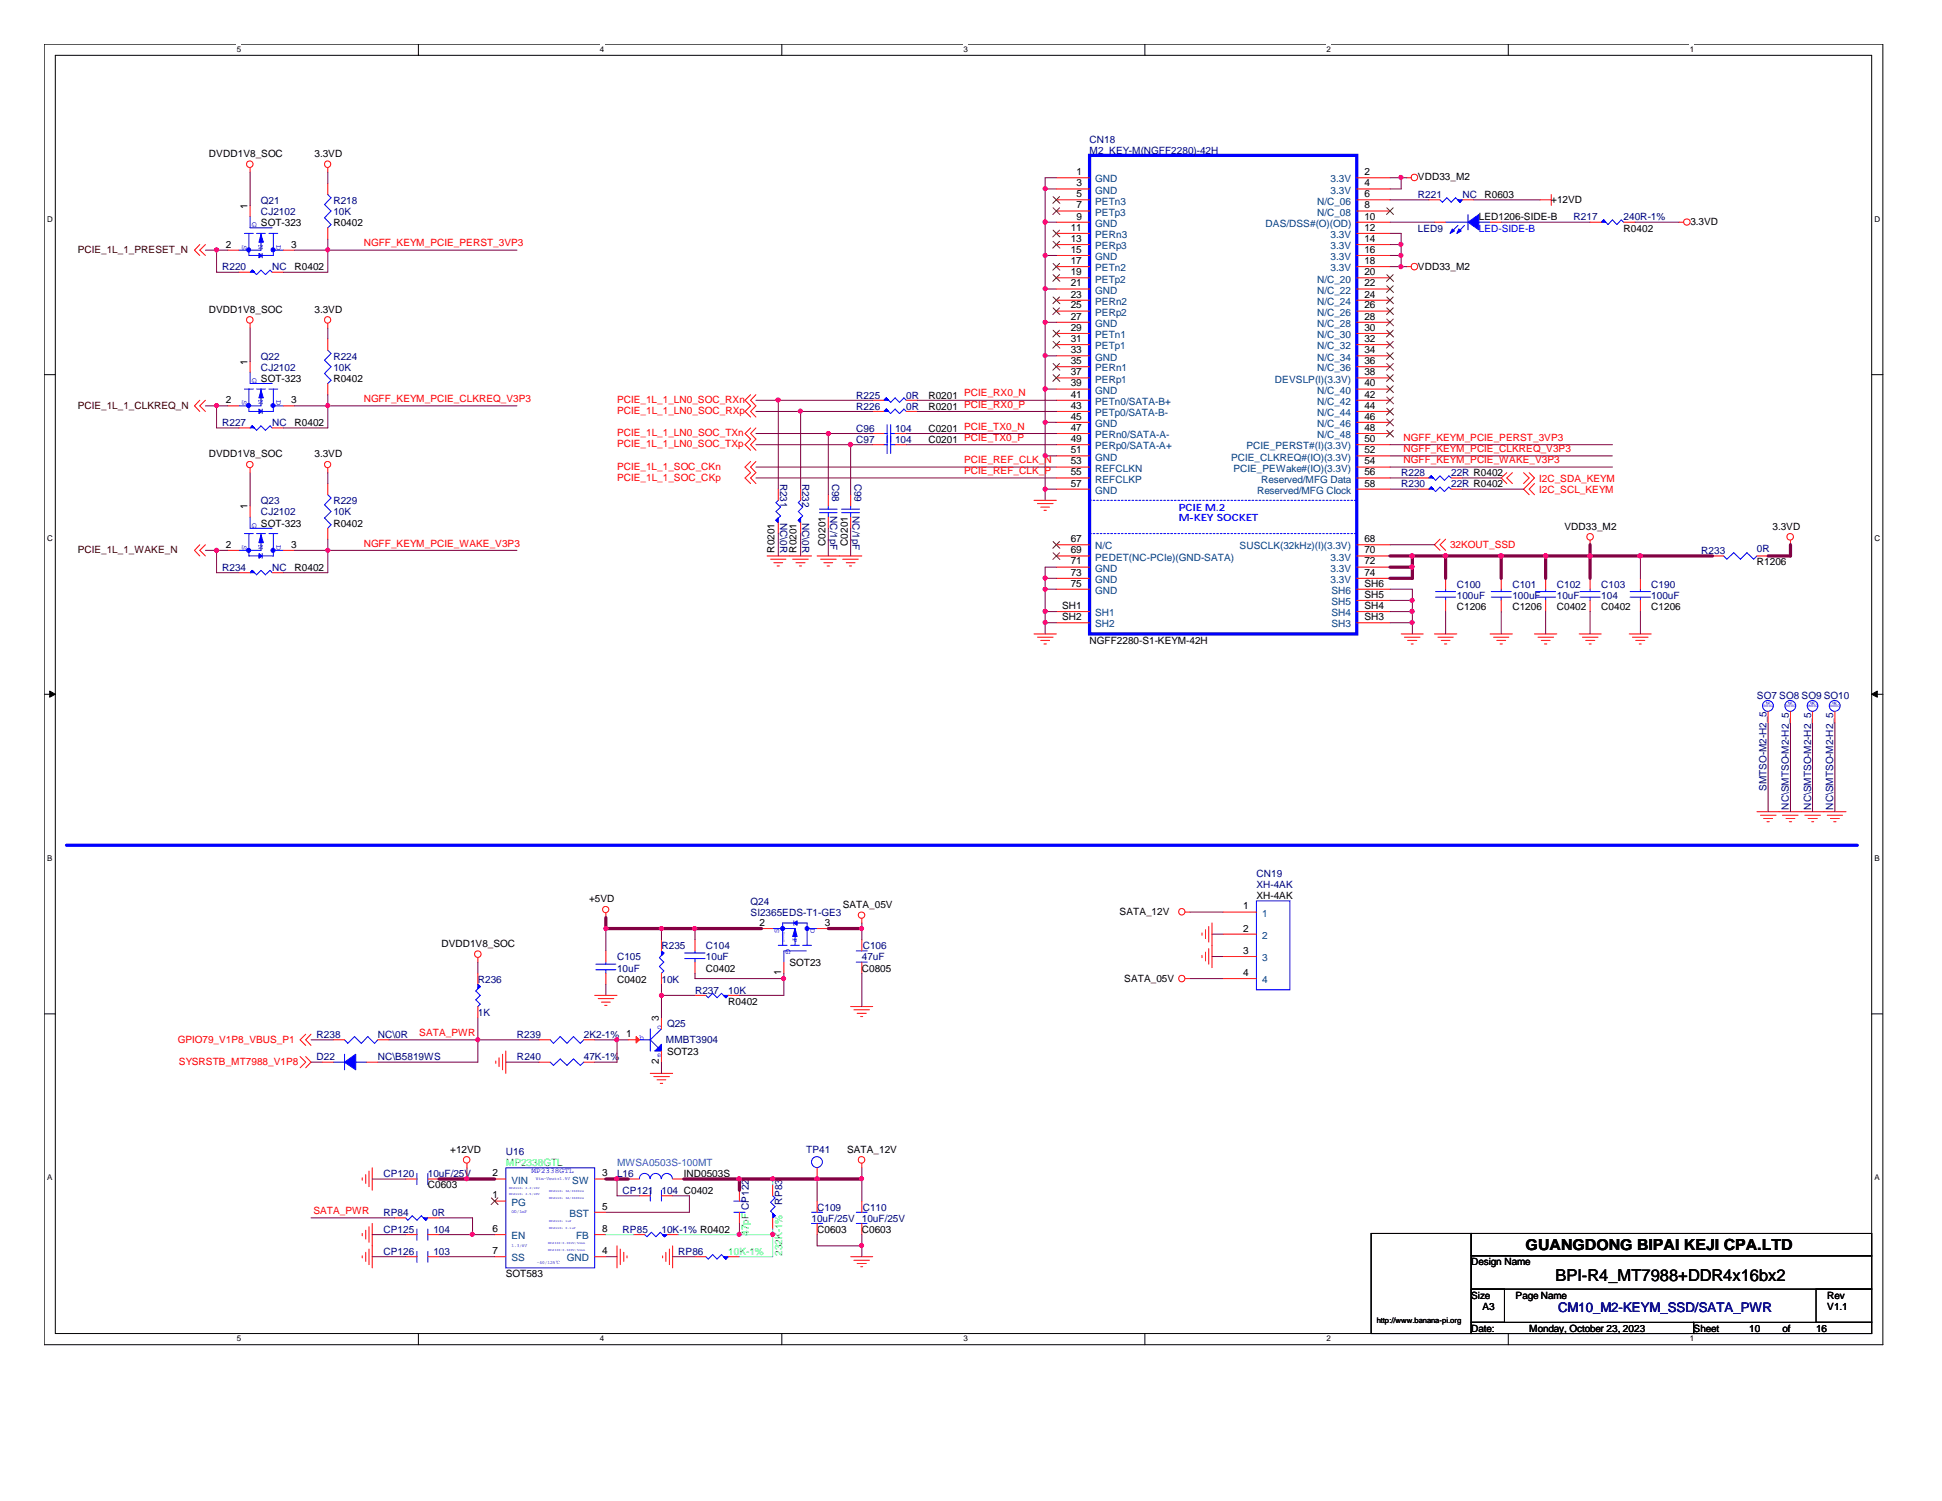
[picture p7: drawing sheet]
<svg xmlns="http://www.w3.org/2000/svg" width="279mm" height="216mm" viewBox="0 0 279 216" stroke-linecap="round" stroke-linejoin="round" font-family="sans-serif">
<defs><g id="words">
<text font-size="2.4" x="223.8" y="184.3">BPI-R4_MT7988+DDR4x16bx2</text>
<text font-size="2.2" x="219.5" y="179.8">GUANGDONG BIPAI KEJI CPA.LTD</text>
<text font-size="1.9" fill="#000080" x="224.2" y="188.7">CM10_M2-KEYM_SSD/SATA_PWR</text>
<g font-size="1.4">
<text x="30.1" y="22.6">DVDD1V8_SOC</text>
<text x="45.3" y="22.6">3.3VD</text>
<text x="154.9" y="25.2">1</text>
<text x="154.9" y="26.8">3</text>
<text x="154.9" y="28.4">5</text>
<text x="154.9" y="30">7</text>
<text x="196.3" y="25.2">2</text>
<text x="196.3" y="26.8">4</text>
<text x="196.3" y="28.4">6</text>
<text x="196.3" y="30">8</text>
<text x="204" y="26">VDD33_M2</text>
<text x="213.6" y="28.5">R0603</text>
<text x="223.2" y="29.2">+12VD</text>
<text x="32.5" y="35.6">2</text>
<text x="35.6" y="30.1" transform="rotate(-90 35.6 30.1)">1</text>
<text x="37.5" y="32.5">SOT-323</text>
<text x="41.9" y="35.6">3</text>
<text x="48" y="32.5">R0402</text>
<text x="154.1" y="33.2">11</text>
<text x="154.1" y="34.8">13</text>
<text x="154.9" y="31.6">9</text>
<text x="196.3" y="31.6">10</text>
<text x="196.3" y="33.2">12</text>
<text x="196.3" y="34.8">14</text>
<text x="212.8" y="31.7">LED1206-SIDE-B</text>
<text x="233.6" y="33.3">R0402</text>
<text x="243.2" y="32.3">3.3VD</text>
<text x="42.4" y="38.9">R0402</text>
<text x="154.1" y="36.4">15</text>
<text x="154.1" y="38">17</text>
<text x="154.1" y="39.6">19</text>
<text x="154.1" y="41.2">21</text>
<text x="196.3" y="36.4">16</text>
<text x="196.3" y="38">18</text>
<text x="196.3" y="39.6">20</text>
<text x="196.3" y="41.2">22</text>
<text x="204" y="38.8">VDD33_M2</text>
<text x="30.1" y="45">DVDD1V8_SOC</text>
<text x="45.3" y="45">3.3VD</text>
<text x="154.1" y="42.8">23</text>
<text x="154.1" y="44.4">25</text>
<text x="154.1" y="46">27</text>
<text x="154.1" y="47.6">29</text>
<text x="196.3" y="42.8">24</text>
<text x="196.3" y="44.4">26</text>
<text x="196.3" y="46">28</text>
<text x="196.3" y="47.6">30</text>
<text x="35.6" y="52.5" transform="rotate(-90 35.6 52.5)">1</text>
<text x="154.1" y="49.2">31</text>
<text x="154.1" y="50.8">33</text>
<text x="154.1" y="52.4">35</text>
<text x="154.1" y="54">37</text>
<text x="196.3" y="54">38</text>
<text x="196.3" y="52.4">36</text>
<text x="196.3" y="50.8">34</text>
<text x="196.3" y="49.2">32</text>
<text x="32.5" y="58">2</text>
<text x="37.5" y="54.9">SOT-323</text>
<text x="41.9" y="58">3</text>
<text x="48" y="54.9">R0402</text>
<text x="133.6" y="57.3">R0201 PCIE_RX0_N</text>
<text x="133.6" y="58.9">R0201 PCIE_RX0_P</text>
<text x="154.1" y="55.6">39</text>
<text x="154.1" y="57.2">41</text>
<text x="154.1" y="58.8">43</text>
<text x="196.3" y="58.8">44</text>
<text x="196.3" y="57.2">42</text>
<text x="196.3" y="55.6">40</text>
<text x="30.1" y="65.8">DVDD1V8_SOC</text>
<text x="42.4" y="61.3">R0402</text>
<text x="45.3" y="65.8">3.3VD</text>
<text x="133.6" y="62.1">C0201 PCIE_TX0_N</text>
<text x="133.6" y="63.7">C0201 PCIE_TX0_P</text>
<text x="154.1" y="60.4">45</text>
<text x="154.1" y="62">47</text>
<text x="154.1" y="63.6">49</text>
<text x="154.1" y="65.2">51</text>
<text x="196.3" y="65.2">52</text>
<text x="196.3" y="63.6">50</text>
<text x="196.3" y="62">48</text>
<text x="196.3" y="60.4">46</text>
<text x="154.1" y="66.8">53</text>
<text x="154.1" y="68.4">55</text>
<text x="154.1" y="70">57</text>
<text x="196.3" y="70">58</text>
<text x="196.3" y="68.4">56</text>
<text x="196.3" y="66.8">54</text>
<text x="35.6" y="73.3" transform="rotate(-90 35.6 73.3)">1</text>
<text x="37.5" y="75.7">SOT-323</text>
<text x="48" y="75.7">R0402</text>
<text x="154.1" y="78">67</text>
<text x="196.3" y="78">68</text>
<text x="225.1" y="76.2">VDD33_M2</text>
<text x="255" y="76.2">3.3VD</text>
<text x="32.5" y="78.8">2</text>
<text x="41.9" y="78.8">3</text>
<text x="42.4" y="82.1">R0402</text>
<text x="111.4" y="79.5" transform="rotate(-90 111.4 79.5)">R0201</text>
<text x="114.6" y="79.5" transform="rotate(-90 114.6 79.5)">R0201</text>
<text x="118.8" y="78.5" transform="rotate(-90 118.8 78.5)">C0201</text>
<text x="122" y="78.5" transform="rotate(-90 122 78.5)">C0201</text>
<text x="154.1" y="79.6">69</text>
<text x="154.1" y="81.2">71</text>
<text x="154.1" y="82.8">73</text>
<text x="196.3" y="82.8">74</text>
<text x="196.3" y="81.2">72</text>
<text x="196.3" y="79.6">70</text>
<text x="252.8" y="81.3">R1206</text>
<text x="152.8" y="87.6">SH1</text>
<text x="152.8" y="89.2">SH2</text>
<text x="154.1" y="84.4">75</text>
<text x="196.3" y="89.2">SH3</text>
<text x="196.3" y="87.6">SH4</text>
<text x="196.3" y="86">SH5</text>
<text x="196.3" y="84.4">SH6</text>
<text x="209.6" y="87.7">C1206</text>
<text x="217.6" y="87.7">C1206</text>
<text x="224" y="87.7">C0402</text>
<text x="230.4" y="87.7">C0402</text>
<text x="237.6" y="87.7">C1206</text>
<text x="156.8" y="92.7">NGFF2280-S1-KEYM-42H</text>
<text x="84.8" y="129.8">+5VD</text>
<text x="121.2" y="130.6">SATA_05V</text>
<text x="161.1" y="131.6">SATA_12V</text>
<text x="178.9" y="130.8">1</text>
<text x="180.8" y="129.3">XH-4AK</text>
<text x="63.5" y="136.2">DVDD1V8_SOC</text>
<text x="109.3" y="133.2">2</text>
<text x="118.7" y="133.2">3</text>
<text x="178.9" y="134">2</text>
<text x="178.9" y="137.2">3</text>
<text x="88.8" y="141.4">C0402</text>
<text x="101.6" y="139.7">C0402</text>
<text x="112.4" y="140.3" transform="rotate(-90 112.4 140.3)">1</text>
<text x="113.6" y="138.9">SOT23</text>
<text x="124" y="139.7">C0805</text>
<text x="161.8" y="141.2">SATA_05V</text>
<text x="178.9" y="140.4">4</text>
<text x="94.8" y="146.9" transform="rotate(-90 94.8 146.9)">3</text>
<text x="104.8" y="144.5">R0402</text>
<text x="94.8" y="153.1" transform="rotate(-90 94.8 153.1)">2</text>
<text x="96" y="151.7">SOT23</text>
<text x="64.8" y="165.8">+12VD</text>
<text x="121.9" y="165.8">SATA_12V</text>
<text x="61.6" y="170.9">C0603</text>
<text x="70.9" y="172.4">1</text>
<text x="70.9" y="169.2">2</text>
<text x="86.7" y="169.2">3</text>
<text x="86.7" y="174">5</text>
<text x="98.4" y="169.3">IND0503S</text>
<text x="70.9" y="177.2">6</text>
<text x="86.7" y="177.2">8</text>
<text x="117.6" y="177.3">C0603</text>
<text x="124" y="177.3">C0603</text>
<text x="70.9" y="180.4">7</text>
<text x="72.8" y="183.7">SOT583</text>
<text x="86.7" y="180.4">4</text>
<text x="211.7" y="182">Design Name</text>
<text x="211.7" y="186.8">Size</text>
<text x="211.7" y="191.6">Date:</text>
<text x="213.3" y="188.4">A3</text>
<text x="218.1" y="186.8">Page Name</text>
<text x="220" y="191.6">Monday, October 23, 2023</text>
<text x="243.7" y="191.6">Sheet</text>
<text x="251.7" y="191.6">10</text>
<text x="256.5" y="191.6">of</text>
<text x="261.3" y="191.6">16</text>
<text x="262.9" y="186.8">Rev</text>
<text x="262.9" y="188.4">V1.1</text>
</g>
<g font-size="1.4" fill="#000080">
<text x="156.8" y="20.5">CN18</text>
<text x="156.8" y="22.1">M2_KEY-M(NGFF2280)-42H</text>
<text x="37.5" y="29.3">Q21</text>
<text x="48" y="29.3">R218</text>
<text x="204" y="28.5">R221</text>
<text x="210.4" y="28.5">NC</text>
<text x="37.5" y="30.9">CJ2102</text>
<text x="48" y="30.9">10K</text>
<text x="204" y="33.3">LED9</text>
<text x="226.4" y="31.7">R217</text>
<text x="233.6" y="31.7">240R-1%</text>
<text x="32" y="38.9">R220</text>
<text x="39.2" y="38.9">NC</text>
<text x="37.5" y="51.7">Q22</text>
<text x="37.5" y="53.3">CJ2102</text>
<text x="48" y="51.7">R224</text>
<text x="48" y="53.3">10K</text>
<text x="123.2" y="57.3">R225</text>
<text x="123.2" y="58.9">R226</text>
<text x="130.4" y="57.3">0R</text>
<text x="130.4" y="58.9">0R</text>
<text x="32" y="61.3">R227</text>
<text x="39.2" y="61.3">NC</text>
<text x="123.2" y="62.1">C96</text>
<text x="123.2" y="63.7">C97</text>
<text x="128.8" y="62.1">104</text>
<text x="128.8" y="63.7">104</text>
<text x="112.2" y="69.6" transform="rotate(90 112.2 69.6)">R231</text>
<text x="115.4" y="69.6" transform="rotate(90 115.4 69.6)">R232</text>
<text x="119.7" y="69.6" transform="rotate(90 119.7 69.6)">C98</text>
<text x="122.9" y="69.6" transform="rotate(90 122.9 69.6)">C99</text>
<text x="201.6" y="68.5">R228</text>
<text x="201.6" y="70.1">R230</text>
<text x="208.8" y="68.5">22R R0402</text>
<text x="208.8" y="70.1">22R R0402</text>
<text x="37.5" y="72.5">Q23</text>
<text x="37.5" y="74.1">CJ2102</text>
<text x="48" y="72.5">R229</text>
<text x="48" y="74.1">10K</text>
<text x="112.2" y="75.2" transform="rotate(90 112.2 75.2)">NC\0R</text>
<text x="115.4" y="75.2" transform="rotate(90 115.4 75.2)">NC\0R</text>
<text x="119.4" y="74.2" transform="rotate(90 119.4 74.2)">NC/1pF</text>
<text x="122.6" y="74.2" transform="rotate(90 122.6 74.2)">NC/1pF</text>
<text x="32" y="82.1">R234</text>
<text x="39.2" y="82.1">NC</text>
<text x="244.8" y="79.7">R233</text>
<text x="252.8" y="79.4">0R</text>
<text x="209.6" y="84.5">C100</text>
<text x="209.6" y="86.1">100uF</text>
<text x="217.6" y="84.5">C101</text>
<text x="217.6" y="86.1">100uF</text>
<text x="224" y="84.5">C102</text>
<text x="224" y="86.1">10uF</text>
<text x="230.4" y="84.5">C103</text>
<text x="230.4" y="86.1">104</text>
<text x="237.6" y="84.5">C190</text>
<text x="237.6" y="86.1">100uF</text>
<text x="252.8" y="100.5">SO7 SO8 SO9 SO10</text>
<text x="254.1" y="113.7" transform="rotate(-90 254.1 113.7)">SMTSO-M2-H2_5</text>
<text x="257.3" y="116.5" transform="rotate(-90 257.3 116.5)">NC\SMTSO-M2-H2_5</text>
<text x="260.6" y="116.5" transform="rotate(-90 260.6 116.5)">NC\SMTSO-M2-H2_5</text>
<text x="263.7" y="116.5" transform="rotate(-90 263.7 116.5)">NC\SMTSO-M2-H2_5</text>
<text x="108" y="130.1">Q24</text>
<text x="108" y="131.7">SI2365EDS-T1-GE3</text>
<text x="180.8" y="126.1">CN19</text>
<text x="180.8" y="127.7">XH-4AK</text>
<text x="95.2" y="136.5">R235</text>
<text x="101.6" y="136.5">C104</text>
<text x="124.1" y="136.5">C106</text>
<text x="68.7" y="141.4">R236</text>
<text x="88.8" y="138.1">C105</text>
<text x="88.8" y="139.7">10uF</text>
<text x="95.2" y="141.4">10K</text>
<text x="100" y="142.9">R237</text>
<text x="101.6" y="138.1">10uF</text>
<text x="104.8" y="142.9">10K</text>
<text x="124" y="138.1">47uF</text>
<text x="45.6" y="149.4">R238</text>
<text x="54.4" y="149.4">NC\0R</text>
<text x="68.7" y="146.1">1K</text>
<text x="74.4" y="149.4">R239</text>
<text x="84" y="149.4">2K2-1% 1</text>
<text x="95.8" y="150">MMBT3904</text>
<text x="96" y="147.7">Q25</text>
<text x="45.6" y="152.5">D22</text>
<text x="54.4" y="152.5">NC\B5819WS</text>
<text x="74.4" y="152.5">R240</text>
<text x="84" y="152.5">47K-1%</text>
<text x="72.8" y="166.1">U16</text>
<text x="116" y="165.8">TP41</text>
<text x="55.2" y="169.3">CP120</text>
<text x="61.6" y="169.3">10uF/25V</text>
<text x="88.8" y="169.3">L16</text>
<text x="89.6" y="171.7">CP121</text>
<text x="95.2" y="171.7">104 C0402</text>
<text x="112.5" y="173.3" transform="rotate(-90 112.5 173.3)">RP83</text>
<text x="55.2" y="177.3">CP125</text>
<text x="55.2" y="174.9">RP84</text>
<text x="62.2" y="174.9">0R</text>
<text x="62.4" y="177.3">104</text>
<text x="89.6" y="177.3">RP85</text>
<text x="95.2" y="177.3">10K-1% R0402</text>
<text x="116.8" y="175.7">10uF/25V</text>
<text x="117.6" y="174.1">C109</text>
<text x="124" y="175.7">10uF/25V</text>
<text x="124.1" y="174.1">C110</text>
<text x="55.2" y="180.6">CP126</text>
<text x="62.4" y="180.6">103</text>
<text x="97.6" y="180.6">RP86</text>
</g>
<g font-size="1.4" fill="#004080">
<text x="157.6" y="26.2">GND</text>
<text x="157.6" y="27.9">GND</text>
<text x="157.6" y="29.4">PETn3</text>
<text x="189.5" y="29.4">N/C_06</text>
<text x="191.4" y="26.2">3.3V</text>
<text x="191.4" y="27.9">3.3V</text>
<text x="157.6" y="31">PETp3</text>
<text x="157.6" y="32.6">GND</text>
<text x="157.6" y="34.2">PERn3</text>
<text x="157.6" y="35.9">PERp3</text>
<text x="182.1" y="32.6">DAS/DSS#(O)(OD)</text>
<text x="189.5" y="31">N/C_08</text>
<text x="191.4" y="34.2">3.3V</text>
<text x="191.4" y="35.9">3.3V</text>
<text x="157.6" y="37.4">GND</text>
<text x="157.6" y="39">PETn2</text>
<text x="157.6" y="40.6">PETp2</text>
<text x="189.5" y="40.6">N/C_20</text>
<text x="191.4" y="37.4">3.3V</text>
<text x="191.4" y="39">3.3V</text>
<text x="157.6" y="42.2">GND</text>
<text x="157.6" y="43.9">PERn2</text>
<text x="157.6" y="45.4">PERp2</text>
<text x="157.6" y="47">GND</text>
<text x="189.5" y="42.2">N/C_22</text>
<text x="189.5" y="43.9">N/C_24</text>
<text x="189.5" y="45.4">N/C_26</text>
<text x="189.5" y="47">N/C_28</text>
<text x="157.6" y="48.6">PETn1</text>
<text x="157.6" y="50.2">PETp1</text>
<text x="157.6" y="51.9">GND</text>
<text x="157.6" y="53.4">PERn1</text>
<text x="189.5" y="53.4">N/C_36</text>
<text x="189.5" y="51.9">N/C_34</text>
<text x="189.5" y="50.2">N/C_32</text>
<text x="189.5" y="48.6">N/C_30</text>
<text x="157.6" y="55">PERp1</text>
<text x="157.6" y="56.6">GND</text>
<text x="157.6" y="58.3">PETn0/SATA-B+</text>
<text x="157.6" y="59.9">PETp0/SATA-B-</text>
<text x="183.4" y="55">DEVSLP(I)(3.3V)</text>
<text x="189.5" y="59.9">N/C_44</text>
<text x="189.5" y="58.3">N/C_42</text>
<text x="189.5" y="56.6">N/C_40</text>
<text x="157.6" y="61.4">GND</text>
<text x="157.6" y="63">PERn0/SATA-A-</text>
<text x="157.6" y="64.6">PERp0/SATA-A+</text>
<text x="179.3" y="64.6">PCIE_PERST#(I)(3.3V)</text>
<text x="189.5" y="63">N/C_48</text>
<text x="189.5" y="61.4">N/C_46</text>
<text x="157.6" y="66.3">GND</text>
<text x="157.6" y="67.9">REFCLKN</text>
<text x="157.6" y="69.4">REFCLKP</text>
<text x="157.6" y="71">GND</text>
<text x="177.1" y="66.3">PCIE_CLKREQ#(IO)(3.3V)</text>
<text x="177.5" y="67.9">PCIE_PEWake#(IO)(3.3V)</text>
<text x="180.8" y="71">Reserved/MFG Clock</text>
<text x="181.4" y="69.4">Reserved/MFG Data</text>
<text x="157.6" y="79">N/C</text>
<text x="157.6" y="80.6">PEDET(NC-PCIe)(GND-SATA)</text>
<text x="157.6" y="82.3">GND</text>
<text x="157.6" y="83.9">GND</text>
<text x="178.4" y="79">SUSCLK(32kHz)(I)(3.3V)</text>
<text x="191.4" y="83.9">3.3V</text>
<text x="191.4" y="82.3">3.3V</text>
<text x="191.4" y="80.6">3.3V</text>
<text x="157.6" y="85.4">GND</text>
<text x="157.6" y="88.6">SH1</text>
<text x="191.6" y="88.6">SH4</text>
<text x="191.6" y="87">SH5</text>
<text x="191.6" y="85.4">SH6</text>
<text x="157.6" y="90.3">SH2</text>
<text x="191.6" y="90.3">SH3</text>
<text x="181.6" y="131.9">1</text>
<text x="181.6" y="135">2</text>
<text x="181.6" y="138.3">3</text>
<text x="181.6" y="141.4">4</text>
<text x="73.6" y="173.4">PG</text>
<text x="73.6" y="170.3">VIN</text>
<text x="82.3" y="170.3">SW</text>
<text x="73.6" y="178.3">EN</text>
<text x="81.9" y="175">BST</text>
<text x="82.9" y="178.3">FB</text>
<text x="73.6" y="181.4">SS</text>
<text x="81.5" y="181.4">GND</text>
</g>
<g font-size="1.4" fill="#f00">
<text x="52.3" y="35.4">NGFF_KEYM_PCIE_PERST_3VP3</text>
<text x="52.3" y="57.8">NGFF_KEYM_PCIE_CLKREQ_V3P3</text>
<text x="88.8" y="58">PCIE_1L_1_LN0_SOC_RXn</text>
<text x="88.8" y="59.6">PCIE_1L_1_LN0_SOC_RXp</text>
<text x="88.8" y="62.8">PCIE_1L_1_LN0_SOC_TXn</text>
<text x="88.8" y="64.3">PCIE_1L_1_LN0_SOC_TXp</text>
<text x="201.9" y="63.4">NGFF_KEYM_PCIE_PERST_3VP3</text>
<text x="201.9" y="65">NGFF_KEYM_PCIE_CLKREQ_V3P3</text>
<text x="88.8" y="67.6">PCIE_1L_1_SOC_CKn</text>
<text x="88.8" y="69.2">PCIE_1L_1_SOC_CKp</text>
<text x="138.7" y="66.6">PCIE_REF_CLK_N</text>
<text x="138.7" y="68.2">PCIE_REF_CLK_P</text>
<text x="201.9" y="66.6">NGFF_KEYM_PCIE_WAKE_V3P3</text>
<text x="221.4" y="70.9">I2C_SCL_KEYM</text>
<text x="221.4" y="69.3">I2C_SDA_KEYM</text>
<text x="52.3" y="78.6">NGFF_KEYM_PCIE_WAKE_V3P3</text>
<text x="208.6" y="78.8">32KOUT_SSD</text>
<text x="25.6" y="150">GPIO79_V1P8_VBUS_P1</text>
<text x="60.3" y="149">SATA_PWR</text>
<text x="25.7" y="153.2">SYSRSTB_MT7988_V1P8</text>
<text x="45.1" y="174.6">SATA_PWR</text>
</g>
<g font-size="1.4" fill="#00f">
<text x="212.8" y="33.3">LED-SIDE-B</text>
<text x="169.6" y="73.5">PCIE M.2</text>
<text x="169.6" y="74.9">M-KEY SOCKET</text>
</g>
<g font-size="1.4" fill="#400000">
<text x="11.2" y="36.4">PCIE_1L_1_PRESET_N</text>
<text x="11.2" y="58.8">PCIE_1L_1_CLKREQ_N</text>
<text x="11.2" y="79.5">PCIE_1L_1_WAKE_N</text>
</g>
<g font-size="1.4" fill="#0f0">
<text x="72.8" y="167.7">MP2338GTL</text>
<text x="107.7" y="177.8" transform="rotate(-90 107.7 177.8)">47pF CP122</text>
<text x="104.8" y="180.6">10K-1%</text>
<text x="112.5" y="180.6" transform="rotate(-90 112.5 180.6)">232K-1%</text>
</g>
<text font-size="1.4" fill="#0080ff" x="88.8" y="167.7">MWSA0503S-100MT</text>
<g font-size="1.1">
<text x="34.1" y="7.5">5</text>
<text x="86.3" y="7.5">4</text>
<text x="138.6" y="7.5">3</text>
<text x="190.8" y="7.5">2</text>
<text x="243.1" y="7.5">1</text>
<text x="6.8" y="31.9">D</text>
<text x="269.7" y="31.9">D</text>
<text x="6.8" y="77.8">C</text>
<text x="269.7" y="77.8">C</text>
<text x="6.8" y="123.8">B</text>
<text x="269.7" y="123.8">B</text>
<text x="6.8" y="169.8">A</text>
<text x="269.7" y="169.8">A</text>
<text x="198.1" y="190.3">http://www.banana-pi.org</text>
<text x="34.1" y="193">5</text>
<text x="86.3" y="193">4</text>
<text x="138.6" y="193">3</text>
<text x="190.8" y="193">2</text>
<text x="243.1" y="193">1</text>
</g>
<g font-size="1.1" fill="#00f">
<text x="34.8" y="35.2" transform="rotate(90 34.8 35.2)">S</text>
<text x="36.3" y="32" transform="rotate(90 36.3 32)">G</text>
<text x="37.2" y="35.2" transform="rotate(90 37.2 35.2)">N</text>
<text x="39.8" y="35.2" transform="rotate(90 39.8 35.2)">D</text>
<text x="34.8" y="57.6" transform="rotate(90 34.8 57.6)">S</text>
<text x="36.3" y="54.4" transform="rotate(90 36.3 54.4)">G</text>
<text x="37.2" y="57.6" transform="rotate(90 37.2 57.6)">N</text>
<text x="39.8" y="57.6" transform="rotate(90 39.8 57.6)">D</text>
<text x="36.3" y="75.2" transform="rotate(90 36.3 75.2)">G</text>
<text x="34.8" y="78.4" transform="rotate(90 34.8 78.4)">S</text>
<text x="37.2" y="78.4" transform="rotate(90 37.2 78.4)">N</text>
<text x="39.8" y="78.4" transform="rotate(90 39.8 78.4)">D</text>
<text x="111.5" y="133.4" transform="rotate(90 111.5 133.4)">S</text>
<text x="113.1" y="136.4" transform="rotate(90 113.1 136.4)">G</text>
<text x="114" y="134.9" transform="rotate(90 114 134.9)">P</text>
<text x="116.6" y="133.4" transform="rotate(90 116.6 133.4)">D</text>
<text x="92" y="149.6">b</text>
<text x="94.5" y="148">c</text>
<text x="94.5" y="152.1">e</text>
<text x="76.5" y="168.7">MP2338GTL</text>
</g>
<g font-size=".6" fill="#00f">
<text x="77.1" y="169.8">Vin-Vout&gt;1.5V</text>
<text x="73.6" y="179.4">1.3/6V</text>
<text x="73.6" y="174.5">OD/1nF</text>
<text x="77.3" y="181.8">-40/125℃</text>
</g>
<g font-size=".5" fill="#00f">
<text x="253.6" y="101.7">SMTSO</text>
<text x="254.1" y="101.2">M2</text>
<text x="256.8" y="101.7">SMTSO</text>
<text x="257.3" y="101.2">M2</text>
<text x="260" y="101.7">SMTSO</text>
<text x="260.5" y="101.2">M2</text>
<text x="263.2" y="101.7">SMTSO</text>
<text x="263.7" y="101.2">M2</text>
<text x="112.6" y="134.1" transform="rotate(90 112.6 134.1)">Vgs&lt;0</text>
<text x="73.2" y="171">MP2330：4.2/24V</text>
<text x="73.2" y="171.9">MP2338：4.5/28V</text>
<text x="79" y="171.5">MP2330：3A/650kHz</text>
<text x="79" y="172.4">MP2338：3A/450KHz</text>
<text x="78.9" y="179">MP2330:0.802V/50nA</text>
<text x="78.9" y="179.9">MP2338:0.500V/50nA</text>
<text x="79" y="175.8">MP2330：1uF</text>
<text x="79" y="176.7">MP2338：0.1uF</text>
</g>
</g></defs>
<path d="M6.3 6.3h264.6v187.1h-264.6zM8 8h261.3v183.8h-261.3z" fill="none" stroke="#000" stroke-width=".14"/>
<g fill="#fff">
<path d="M34.1 6.4h.6v1.3h-.6z"/>
<path d="M34.1 191.9h.6v1.3h-.6z"/>
</g>
<path d="M60.2 6.3v1.7M60.2 191.8v1.6" fill="none" stroke="#000" stroke-width=".14"/>
<g fill="#fff">
<path d="M86.3 6.4h.6v1.3h-.6z"/>
<path d="M86.3 191.9h.6v1.3h-.6z"/>
</g>
<path d="M112.5 6.3v1.7M112.5 191.8v1.6" fill="none" stroke="#000" stroke-width=".14"/>
<g fill="#fff">
<path d="M138.6 6.4h.6v1.3h-.6z"/>
<path d="M138.6 191.9h.6v1.3h-.6z"/>
</g>
<path d="M164.7 6.3v1.7M164.7 191.8v1.6" fill="none" stroke="#000" stroke-width=".14"/>
<g fill="#fff">
<path d="M190.8 6.4h.6v1.3h-.6z"/>
<path d="M190.8 191.9h.6v1.3h-.6z"/>
</g>
<path d="M217 6.3v1.7M217 191.8v1.6" fill="none" stroke="#000" stroke-width=".14"/>
<g fill="#fff">
<path d="M243.1 6.4h.6v1.3h-.6z"/>
<path d="M243.1 191.9h.6v1.3h-.6z"/>
<path d="M6.8 30.8h.7v1.3h-.7z"/>
<path d="M269.7 30.8h.8v1.3h-.8z"/>
<path d="M6.8 76.7h.7v1.4h-.7z"/>
<path d="M269.7 76.7h.8v1.4h-.8z"/>
</g>
<path d="M6.3 53.9h1.7M269.3 53.9h1.6" fill="none" stroke="#000" stroke-width=".14"/>
<g fill="#fff">
<path d="M6.8 122.7h.7v1.3h-.7z"/>
<path d="M269.7 122.7h.7v1.3h-.7z"/>
</g>
<path d="M6.3 99.9h1.7M269.3 99.9h1.6" fill="none" stroke="#000" stroke-width=".14"/>
<g fill="#000" stroke="#000" stroke-width=".14">
<path d="M7.2 99.4l.8 .5-.8 .4z" fill-rule="evenodd"/>
<path d="M269.3 99.9l.8-.5v.9z" fill-rule="evenodd"/>
</g>
<g fill="#fff">
<path d="M6.8 168.7h.7v1.3h-.7z"/>
<path d="M269.7 168.7h.7v1.3h-.7z"/>
</g>
<path d="M6.3 145.8h1.7M269.3 145.8h1.6M197.3 177.4h14.4v14.4h-14.4zM211.7 177.4h57.6v3.2h-57.6zM211.7 180.6h57.6v4.8h-57.6zM211.7 185.4h4.8v4.8h-4.8zM211.7 190.2h32v1.6h-32zM243.7 190.2h25.6v1.6h-25.6zM261.3 185.4h8v4.8h-8z" fill="none" stroke="#000" stroke-width=".14"/>
<path d="M156.8 22.4h38.4v68.8h-38.4zM9.6 121.6h257.6" fill="none" stroke="#00f" stroke-width=".47"/>
<g fill="none" stroke="#f00" stroke-width=".14">
<path d="M28.7 35.2l-.7 .8 .7 .7M29.5 35.2l-.8 .8 .8 .7M32.8 36h1.6M34.4 39.2h1.6M36 24.1v.7M36 29.5v1.7M39.2 39.2h1.6M40.8 36h1.6M47.2 24.1v.7M47.2 26.4v1.6M47.2 32.8v1.6M152 32h4.8"/>
<path d="M152 25.6h4.8M152 38.4h4.8M152 28.7h4.8M152 27.2h4.8M152 30.4h4.8M152 33.6h4.8M152 35.2h4.8M152 36.7h4.8M152 40h4.8M195.2 32h4.8M195.2 25.6h4.8M195.2 38.4h4.8"/>
<path d="M195.2 28.7h4.8M195.2 27.2h4.8M195.2 30.4h4.8M195.2 33.6h4.8M195.2 35.2h4.8M195.2 36.7h4.8M195.2 40h4.8M202.4 25.6h.6M202.4 38.4h.6M205.6 28.7h1.6M206.4 32h1.6M210.4 28.7h1.6"/>
<path d="M214.4 32h1.6M221.6 28.7h1.6M223.2 28v1.5M228.8 32h1.6M233.6 32h1.6M241.6 32h.6M28.7 57.6l-.7 .8 .7 .8M29.5 57.6l-.8 .8 .8 .8M32.8 58.4h1.6M36 46.5v.7M36 52v1.6M40.8 58.4h1.6"/>
<path d="M47.2 46.5v.7M47.2 48.8v1.6M47.2 55.2v1.6M108 56.8l-.8 .8 .8 .8-.8 .8 .8 .8M108.8 56.8l-.8 .8 .8 .8-.8 .8 .8 .8M125.6 57.6h1.6M125.6 59.2h1.6M130.4 57.6h1.6M130.4 59.2h1.6M152 57.6h4.8M152 41.6h4.8M152 43.2h4.8"/>
<path d="M152 44.7h4.8M152 46.4h4.8M152 48h4.8M152 49.6h4.8M152 51.2h4.8M152 52.7h4.8M152 54.4h4.8M152 56h4.8M152 59.2h4.8M195.2 57.6h4.8M195.2 41.6h4.8M195.2 43.2h4.8"/>
<path d="M195.2 44.7h4.8M195.2 46.4h4.8M195.2 48h4.8M195.2 49.6h4.8M195.2 51.2h4.8M195.2 52.7h4.8M195.2 54.4h4.8M195.2 56h4.8M195.2 59.2h4.8M28.7 78.4l-.7 .8 .7 .8M29.5 78.4l-.8 .8 .8 .8M32.8 79.2h1.6"/>
<path d="M34.4 61.6h1.6M36 67.3v.7M36 72.8v1.6M39.2 61.6h1.6M40.8 79.2h1.6M47.2 67.3v.7M47.2 69.6v1.6M47.2 76v1.6M108 66.4l-.8 .8 .8 .8-.8 .7 .8 .9M108 61.6l-.8 .8 .8 .8-.8 .8 .8 .8M108.8 66.4l-.8 .8 .8 .8-.8 .7 .8 .9M108.8 61.6l-.8 .8 .8 .8-.8 .8 .8 .8"/>
<path d="M110.4 80h6.4M112 70.4v1.6M112 75.2v1.6M115.2 70.4v1.6M115.2 75.2v1.6M117.6 80h6.4M119.2 71.2v1.6M119.2 74.4v1.6M122.4 71.2v1.6M122.4 74.4v1.6M125.6 62.4h1.6M125.6 64h1.6"/>
<path d="M128.8 62.4h1.6M128.8 64h1.6M148.8 72h3.2M149.3 72.4h2.2M149.7 72.9h1.3M150.2 73.4h.3M152 80h4.8M152 62.4h4.8M152 60.7h4.8M152 64h4.8M152 65.6h4.8M152 67.2h4.8"/>
<path d="M152 68.7h4.8M152 70.4h4.8M152 78.4h4.8M195.2 80h4.8M195.2 62.4h4.8M195.2 60.7h4.8M195.2 64h4.8M195.2 65.6h4.8M195.2 67.2h4.8M195.2 68.7h4.8M195.2 70.4h4.8M195.2 78.4h4.8"/>
<path d="M204 68.7h1.6M204 70.4h1.6M207.2 77.6l-.8 .8 .8 .8M208 77.6l-.8 .8 .8 .8M208.8 68.7h1.6M208.8 70.4h1.6M216.8 68l-.8 .7 .8 .9M217.6 68l-.8 .7 .8 .9M219.2 68l.8 .7-.8 .9M220 68l.8 .7-1.6 1.7 .8 .8M220.8 69.6l-.8 .8 .8 .8M228.8 77.7v.7"/>
<path d="M246.4 80h1.6M252.8 80h1.6M257.6 77.7v.7M34.4 82.4h1.6M39.2 82.4h1.6M110.9 80.4h2.2M111.3 80.9h1.3M111.8 81.4h.3M114 80.4h2.3M114.5 80.9h1.3M115 81.4h.3M118.1 80.4h2.2"/>
<path d="M118.5 80.9h1.3M119 81.4h.3M121.2 80.4h2.3M121.8 80.9h1.2M122.2 81.4h.3M148.8 91.2h3.2M149.3 91.7h2.2M149.7 92.1h1.3M150.2 92.6h.3M152 81.6h4.8M152 83.2h4.8M152 84.8h4.8"/>
<path d="M152 88h4.8M152 89.6h4.8M195.2 81.6h4.8M195.2 83.2h4.8M195.2 84.8h4.8M195.2 88h4.8M195.2 89.6h4.8M195.2 86.4h4.8M201.6 91.2h3.2M202.1 91.7h2.2M202.5 92.1h1.3M203 92.6h.3"/>
<path d="M206.4 91.2h3.2M206.9 91.7h2.2M207.3 92.1h1.3M207.8 92.6h.4M208 83.2v1.6M208 86.4v1.6M214.4 91.2h3.2M214.9 91.7h2.2M215.3 92.1h1.3M215.8 92.6h.4M216 83.2v1.6M216 86.4v1.6"/>
<path d="M220.8 91.2h3.2M221.3 91.7h2.2M221.7 92.1h1.3M222.2 92.6h.3M222.4 83.2v1.6M222.4 86.4v1.6M227.2 91.2h3.2M227.7 91.7h2.2M228.1 92.1h1.3M228.6 92.6h.3M228.8 83.2v1.6M228.8 86.4v1.6"/>
<path d="M234.4 91.2h3.2M234.9 91.7h2.2M235.3 92.1h1.3M235.8 92.6h.3M236 83.2v1.6M236 86.4v1.6M252.8 116.8h12.8M253.3 117.3h2.2M253.7 117.7h1.3M254.2 118.2h.4M254.4 102.4v1.6M256.5 117.3h2.2"/>
<path d="M257 117.7h1.2M257.4 118.2h.4M257.6 102.4v1.6M259.7 117.3h2.2M260.1 117.7h1.4M260.6 118.2h.3M260.8 102.4v1.6M262.9 117.3h2.2M263.4 117.7h1.2M263.8 118.2h.4M264 102.4v1.6M68.7 137.8v.6"/>
<path d="M68.7 140v1.6M87.2 131.3v.7M87.2 136.8v1.6M87.2 140v1.6M95.2 135.2v1.6M95.2 140v1.6M100 135.2v1.6M100 138.4v1.6M109.6 133.6h1.6M112.8 138.4v1.6M117.6 133.6h1.6M124 132.1v.7"/>
<path d="M124 135.2v1.6M124 138.4v1.6M170.5 131.2h.7M172.9 134.2v.3M172.9 137.4v.4M173.4 133.7v1.3M173.4 136.9v1.3M173.9 133.3v2.2M173.9 136.4v2.3M174.4 132.8v6.4M176 131.2h4.8M176 134.4h4.8"/>
<path d="M176 137.6h4.8M43.2 152l.8 .8-.8 .8M44 148.8l-.8 .8 .8 .8M44 152l.7 .8-.7 .8M44.7 148.8l-.7 .8 .7 .8M46.4 152.8h1.6M48 149.6h1.6M52.7 152.8h1.7M54.4 149.6h1.6M68.7 144.8v1.6M71.3 152.6v.4M71.8 152.1v1.3"/>
<path d="M72.3 151.6v2.3M72.8 151.2v3.2M77.6 152.8h1.6M77.6 149.6h1.6M84 152.8h1.6M84 149.6h1.6M85.6 143.2h3.2M86.1 143.6h2.2M86.5 144.1h1.3M87 144.6h.3M90.4 149.6h1.6M93.6 154.4h3.2"/>
<path d="M94.1 154.9h2.2M94.5 155.3h1.3M95 155.8h.3M95.2 146.4v1.6M95.2 151.2v1.6M100 143.2h1.6M104.8 143.2h1.6M122.4 144.8h3.2M122.9 145.2h2.2M123.3 145.8h1.3M123.8 146.2h.3M170.5 140.8h.7"/>
<path d="M176 140.8h4.8M52.1 169.4v.4M52.1 177.4v.4M52.6 169v1.2M52.6 177v1.2M53.1 168.4v2.3M53.1 176.4v2.3M53.1 179.7v2.2M53.6 168v3.2M53.6 176v6.4M56.8 175.2h1.6M58.4 177.6h1.6"/>
<path d="M58.4 169.6h1.6M61.6 177.6h1.6M61.6 169.6h1.6M61.6 175.2h1.6M67.2 167.3v.7M71.2 177.6h1.6M71.2 169.6h1.6M71.2 172.8h1.6M85.6 177.6h1.6M85.6 169.6h1.6M85.6 174.4h1.6M88.8 179.2v3.2"/>
<path d="M89.2 179.7v2.2M90.4 169.6h1.6M91.2 177.6h1.6M92 172h1.6M95.2 172h1.6M96 177.6h1.6M96.3 179.7v2.2M96.8 179.2v3.2M96.8 169.6h1.6M106.4 171.2v1.6M106.4 174.4v1.6M111.2 170.4v1.6"/>
<path d="M111.2 175.2v1.6M117.6 168v1.6M117.6 172.8v1.6M117.6 176v1.6M124 167.3v.7M124 172.8v1.6M124 176v1.6M52.1 180.6v.3M52.6 180.1v1.3M58.4 180.8h1.6M61.6 180.8h1.6M71.2 180.8h1.6"/>
<path d="M85.6 180.8h1.6M89.7 180.1v1.3M90.2 180.6v.3M95.3 180.6v.3M95.8 180.1v1.3M100 180.8h1.6M104.8 180.8h1.6M122.4 180.8h3.2M122.9 181.3h2.2M123.3 181.7h1.3M123.8 182.2h.3"/>
<circle cx="35.9" cy="23.6" r=".47"/>
<circle cx="47.1" cy="23.6" r=".46"/>
<circle cx="203.5" cy="25.5" r=".47"/>
<circle cx="203.5" cy="38.3" r=".47"/>
<circle cx="242.7" cy="31.9" r=".46"/>
<circle cx="35.9" cy="46" r=".47"/>
<circle cx="47.1" cy="46" r=".46"/>
<circle cx="35.9" cy="66.8" r=".46"/>
<circle cx="47.1" cy="66.8" r=".45"/>
<circle cx="228.8" cy="77.2" r=".47"/>
<circle cx="257.5" cy="77.2" r=".47"/>
<circle cx="68.7" cy="137.2" r=".47"/>
<circle cx="87.1" cy="130.8" r=".45"/>
<circle cx="124" cy="131.6" r=".46"/>
<circle cx="170" cy="131.1" r=".46"/>
<circle cx="170" cy="140.8" r=".46"/>
<circle cx="67.1" cy="166.8" r=".47"/>
<circle cx="123.9" cy="166.8" r=".47"/>
</g>
<g fill="none" stroke="#00f" stroke-width=".14">
<path d="M35.2 33.6h1.2M35.8 33.6v3.1h1.7M36 31.2v1.6h3.2M36 39.2l.3-.3 .6 .6 .6-.6 .7 .6 .7-.6 .3 .3M36.9 33.6h1.3M37.5 33.6v2.4h-3.1M37.7 36.4v.7M38.7 33.6h1.3M39.3 33.6v3.1h-1.6M39.3 36h1.5M47.2 28l.4 .4-.9 1 .9 1-.9 .9 .9 1-.4 .5M207.2 28.7l.3 .4 .7-.7 .6 .7 .6-.7 .7 .7 .3-.4"/>
<path d="M208 32h3.2M209.8 32.4l-1 1M210.7 32.4l-.9 1M211.2 30.9v2.2M212.8 32h1.6M230.4 32l.3-.4 .7 .7 .6-.7 .6 .7 .7-.7 .3 .4M35.2 56h1.2M35.8 56v3.2h1.7M36 53.6v1.6h3.2M36.9 56h1.3M37.5 56v2.4h-3.1M37.7 58.8v.7"/>
<path d="M38.7 56h1.3M39.3 56v3.2h-1.6M39.3 58.4h1.5M47.2 50.4l.4 .4-.9 1 .9 .9-.9 1 .9 1-.4 .5M127.2 57.6l.3-.4 .6 .7 .7-.7 .6 .7 .6-.7 .4 .4M127.2 59.2l.3-.4 .6 .7 .7-.7 .6 .7 .6-.7 .4 .4M35.2 76.8h1.2M35.8 76.8v3.2h1.7M36 74.4v1.6h3.2M36 61.6l.3-.3 .6 .6 .6-.6 .7 .6 .7-.6 .3 .3M36.9 76.8h1.3M37.5 76.8v2.4h-3.1"/>
<path d="M37.7 79.6v.7M38.7 76.8h1.3M39.3 76.8v3.2h-1.6M39.3 79.2h1.5M47.2 71.2l.4 .4-.9 1 .9 1-.9 .9 .9 1-.4 .5M112 72l-.4 .3 .7 .6-.7 .7 .7 .6-.7 .6 .4 .4M115.2 72l-.3 .3 .6 .6-.6 .7 .6 .6-.6 .6 .3 .4M117.9 73.2h2.5M117.9 73.7h2.5M119.2 72.8v.4M119.2 73.7v.7M121.1 73.2h2.6"/>
<path d="M121.1 73.7h2.6M122.4 72.8v.4M122.4 73.7v.7M127.2 62.4h.4M127.2 64h.4M127.6 61.1v4.1M128.1 62.4h.7M128.1 61.1v4.1M128.1 64h.7M205.6 68.7l.3-.2 .6 .6 .7-.6 .6 .6 .6-.6 .4 .2M205.6 70.4l.3-.3 .6 .6 .7-.6 .6 .6 .6-.6 .4 .3M248 80l.5 .4 .9-.9 1 .9 .9-.9 1 .9 .5-.4"/>
<path d="M36 82.4l.3-.4 .6 .7 .6-.7 .7 .7 .7-.7 .3 .4M206.5 85.9h2.9M206.5 85.1h2.9M208 84.8v.3M208 85.9v.5M214.5 85.9h2.9M214.5 85.1h2.9M216 84.8v.3M216 85.9v.5M220.9 85.9h2.9M220.9 85.1h2.9M222.4 84.8v.3"/>
<path d="M222.4 85.9v.5M227.3 85.9h2.9M227.3 85.1h2.9M228.8 84.8v.3M228.8 85.9v.5M234.5 85.9h2.9M234.5 85.1h2.9M236 84.8v.3M236 85.9v.5M85.7 139.5h2.9M85.7 138.7h2.9M87.2 138.4v.3"/>
<path d="M87.2 139.5v.5M95.2 136.8l.3 .3-.6 .7 .6 .6-.6 .6 .6 .7-.3 .3M98.5 137.9h2.9M98.5 137.1h2.9M100 136.8v.3M100 137.9v.5M111.2 133.6h3.2v2.4M112 136h1.2M113.7 136h1.3M114.2 132.5v.6M114.4 132.8h-1.8v3.2M114.7 132.8h1.4v3.2"/>
<path d="M115.5 136h1.3M116 136.8h-3.2v1.6M116.1 133.6h1.5M123.2 136.8h1.6M123.2 138.4h1.6M180.8 129.6h4.8v12.8h-4.8zM48 152.8h1.6M49.6 151.6v2.3M49.6 149.6l.4 .5 1-1 1 1 .9-1 1 1 .5-.5M51.2 152.8h1.5M68.7 141.6l.4 .3-.6 .6 .6 .7-.6 .6 .6 .6-.4 .4M79.2 149.6l.4 .5 1-1 1 1 .9-1 1 1 .5-.5"/>
<path d="M79.2 152.8l.4 .4 1-.9 1 .9 .9-.9 1 .9 .5-.4M92 149.6h1.6M93.6 149.6l1.1 1.1M93.6 148v3.2M95.2 148l-1.6 1.6M101.6 143.2l.3 .3 .6-.6 .7 .6 .6-.6 .6 .6 .4-.3M58.4 175.2l.3 .3 .6-.6 .7 .6 .6-.6 .7 .6 .3-.3M60 168.8v1.6M60 176.8v1.6M61.6 168.8v1.6M61.6 176.8v1.6M72.8 168h12.8v14.4h-12.8z"/>
<path d="M92 169.5a.76 .76 0 0 1 .8-.7 .76 .76 0 0 1 .7 .7M92.8 177.6l.3 .3 .6-.7 .7 .7 .6-.7 .6 .7 .4-.3M93.6 169.5a.78 .78 0 0 1 .7-.7 .78 .78 0 0 1 .8 .7M93.6 171.2v1.6M95.2 169.5a.78 .78 0 0 1 .7-.7 .78 .78 0 0 1 .8 .7M95.2 171.2v1.6M105.6 174.4h1.6M105.6 172.8h1.6M111.2 172l.3 .3-.6 .6 .6 .7-.6 .6 .6 .7-.3 .3M116.8 176h1.6M116.8 174.4h1.6M123.2 176h1.6"/>
<path d="M123.2 174.4h1.6M60 180v1.6M61.6 180v1.6M101.6 180.8l.3 .3 .6-.6 .7 .6 .6-.6 .6 .6 .4-.3"/>
<circle cx="254.4" cy="101.5" r=".78"/>
<circle cx="257.6" cy="101.5" r=".78"/>
<circle cx="260.8" cy="101.5" r=".77"/>
<circle cx="264" cy="101.5" r=".78"/>
<circle cx="117.5" cy="167.1" r=".78"/>
</g>
<g fill="#00f" stroke="#00f" stroke-width=".14">
<path d="M111.2 174.5l.3 .4-.3 .3v-.7l.3 .4z" fill-rule="evenodd"/>
<path d="M37.5 56.1l.4 1.1h-.6z" fill-rule="evenodd"/>
<path d="M37.3 58.8l.4 .4-.4 .3z" fill-rule="evenodd"/>
<path d="M114.9 74.8l.3-.3v.7l-.3-.4 .3-.3z" fill-rule="evenodd"/>
<path d="M49.6 152.8l1.6-1.2v2.3z" fill-rule="evenodd"/>
<path d="M36.3 61.3l.3 .3h-.6l.3-.3 .3 .3z" fill-rule="evenodd"/>
<path d="M127.5 57.2l.3 .4h-.6l.3-.4 .3 .4z" fill-rule="evenodd"/>
<path d="M114.4 133.6l.3 1.1h-.7z" fill-rule="evenodd"/>
<path d="M114.2 132.8l.5-.3v.6z" fill-rule="evenodd"/>
<path d="M95.3 177.6h.7l-.4 .3z" fill-rule="evenodd"/>
<path d="M37.5 76.9l.4 1.2h-.6z" fill-rule="evenodd"/>
<path d="M37.3 79.6l.4 .4-.4 .3z" fill-rule="evenodd"/>
<path d="M95.2 150.2v1h-1z" fill-rule="evenodd"/>
<path d="M36.3 38.9l.3 .3h-.6l.3-.3 .3 .3z" fill-rule="evenodd"/>
<path d="M68.7 141.6l.4 .3-.4 .3 .4-.3-.4 .3z" fill-rule="evenodd"/>
<path d="M60.9 175.2h.7l-.3 .3z" fill-rule="evenodd"/>
<path d="M95.2 136.8l.3 .3-.3 .3 .3-.3-.3 .3z" fill-rule="evenodd"/>
<path d="M209.8 28.7h.6l-.3 .4z" fill-rule="evenodd"/>
<path d="M127.5 58.8l.3 .4h-.6l.3-.4 .3 .4z" fill-rule="evenodd"/>
<path d="M205.6 68.7l.3-.2 .3 .2-.3-.2 .3 .2z" fill-rule="evenodd"/>
<path d="M230.4 32l.3-.4 .3 .4-.3-.4 .3 .4z" fill-rule="evenodd"/>
<path d="M111.6 74.8l.4-.3v.7l-.4-.4 .4-.3z" fill-rule="evenodd"/>
<path d="M104.1 180.8h.7l-.4 .3z" fill-rule="evenodd"/>
<path d="M205.6 70.4l.3-.3 .3 .3-.3-.3 .3 .3z" fill-rule="evenodd"/>
<path d="M36.3 82l.3 .4h-.6l.3-.4 .3 .4z" fill-rule="evenodd"/>
<path d="M37.5 33.7l.4 1.1h-.6z" fill-rule="evenodd"/>
<path d="M37.3 36.4l.4 .3-.4 .4z" fill-rule="evenodd"/>
<path d="M104.1 143.2h.7l-.4 .3z" fill-rule="evenodd"/>
<path d="M211.2 32l1.6-1.1v2.2z" fill-rule="evenodd"/>
<path d="M209 32.9l.3 .3-.7 .4z" fill-rule="evenodd"/>
<path d="M209.9 32.9l.3 .3-.6 .4z" fill-rule="evenodd"/>
<circle cx="39.3" cy="58.3" r=".3"/>
<circle cx="35.8" cy="58.3" r=".3"/>
<circle cx="116.1" cy="133.6" r=".3"/>
<circle cx="112.6" cy="133.6" r=".3"/>
<circle cx="39.3" cy="79.2" r=".3"/>
<circle cx="35.8" cy="79.2" r=".3"/>
<circle cx="39.3" cy="35.9" r=".3"/>
<circle cx="35.8" cy="35.9" r=".3"/>
</g>
<path d="M91.5 149.1l.5 .5-.5 .4z" fill-rule="evenodd" fill="#f00" stroke="#f00" stroke-width=".14"/>
<path d="M156.8 76.8h38.4M156.8 72h38.4" fill="none" stroke="#00f" stroke-width=".14" stroke-dasharray=".3 .3"/>
<g fill="none" stroke="#804000" stroke-width=".14">
<path d="M151.5 28.3l1 1M151.5 29.9l1 1M151.5 33.1l1 1M151.5 34.7l1 1M151.5 37.9l1 1M151.5 39.5l1 1M152.4 28.3l-.9 1M152.4 29.9l-.9 1M152.4 33.1l-.9 1M152.4 34.7l-.9 1M152.4 37.9l-.9 1M152.4 39.5l-.9 1"/>
<path d="M199.5 29.9l1 1M199.5 39.5l1 1M200.4 29.9l-.9 1M200.4 39.5l-.9 1M151.5 42.7l1 1M151.5 44.3l1 1M151.5 47.5l1 1M151.5 49.1l1 1M151.5 52.3l1 1M151.5 53.9l1 1M152.4 42.7l-.9 1M152.4 44.3l-.9 1"/>
<path d="M152.4 47.5l-.9 1M152.4 49.1l-.9 1M152.4 52.3l-.9 1M152.4 53.9l-.9 1M199.5 41.1l1 1M199.5 58.7l1 1M199.5 57.1l1 1M199.5 55.5l1 1M199.5 53.9l1 1M199.5 52.3l1 1M199.5 50.7l1 1M199.5 49.1l1 1"/>
<path d="M199.5 42.7l1 1M199.5 44.3l1 1M199.5 45.9l1 1M199.5 47.5l1 1M200.4 41.1l-.9 1M200.4 58.7l-.9 1M200.4 57.1l-.9 1M200.4 55.5l-.9 1M200.4 53.9l-.9 1M200.4 52.3l-.9 1M200.4 50.7l-.9 1M200.4 49.1l-.9 1"/>
<path d="M200.4 42.7l-.9 1M200.4 44.3l-.9 1M200.4 45.9l-.9 1M200.4 47.5l-.9 1M151.5 77.9l1 1M151.5 79.5l1 1M152.4 77.9l-.9 1M152.4 79.5l-.9 1M199.5 61.9l1 1M199.5 60.3l1 1M200.4 61.9l-.9 1M200.4 60.3l-.9 1"/>
<path d="M70.7 172.3l1 1M71.6 172.3l-.9 1"/>
</g>
<g fill="none" stroke="#800040" stroke-width=".14">
<path d="M29.5 36h3.3M31.2 36v3.2h3.2M36 24.8v4.7M42.4 36h32M47.2 24.8v1.6M47.2 34.4v4.8h-6.4M150.4 32h1.6M150.4 27.2h1.6M150.4 36.7h1.6M152 25.6h-1.6v46.4M200 32h6.4M200 25.6h2.4"/>
<path d="M200 33.6h1.6v4.8M200 35.2h1.6M200 36.7h1.6M200 38.4h2.4M200 28.7h5.6M201.6 25.6v1.6h-1.6M212 28.7h9.6M216 32h12.8M235.2 32h6.4M29.5 58.4h3.3M31.2 58.4v3.2h3.2M36 47.2v4.8"/>
<path d="M42.4 58.4h32M47.2 47.2v1.6M47.2 56.8v4.8h-6.4M108.8 57.6h16.8M108.8 59.2h16.8M112 57.6v12.8M115.2 59.2v11.2M132 57.6h20M132 59.2h20M150.4 41.6h1.6M150.4 46.4h1.6M150.4 51.2h1.6"/>
<path d="M150.4 56h1.6M29.5 79.2h3.3M31.2 79.2v3.2h3.2M36 68v4.8M42.4 79.2h32M47.2 68v1.6M47.2 77.6v4.8h-6.4M108.8 62.4h16.8M108.8 64h16.8M108.8 67.2h43.2M108.8 68.7h43.2M112 76.8v3.2"/>
<path d="M115.2 76.8v3.2M119.2 62.4v8.8M119.2 76v4M122.4 64v7.2M122.4 76v4M130.4 62.4h21.6M130.4 64h21.6M150.4 60.7h1.6M150.4 65.6h1.6M150.4 70.4h1.6M200 64h32M200 65.6h32"/>
<path d="M200 67.2h32M200 68.7h4M200 70.4h4M200 78.4h6.4M210.4 68.7h5.6M210.4 70.4h8.8M236 80v3.2M150.4 83.2h1.6M150.4 84.8h1.6M150.4 88h1.6M150.4 89.6h1.6M152 81.6h-1.6v9.6"/>
<path d="M200 84.8h3.2v6.4M200 86.4h3.2M200 88h3.2M200 89.6h3.2M208 88v3.2M216 88v3.2M222.4 88v3.2M228.8 88v3.2M236 88v3.2M254.4 104v12.8M257.6 104v12.8M260.8 104v12.8"/>
<path d="M264 104v12.8M68.7 138.4v1.6M87.2 133.6v3.2M95.2 133.6v1.6M100 140v.8h12.8M100 133.6v1.6M112.8 140v3.2h-6.4M124 132.8v2.4M124 140v4.8M171.2 131.2h4.8M174.4 134.4h1.6M174.4 137.6h1.6"/>
<path d="M44.7 149.6h3.3M44.7 152.8h1.7M56 149.6h21.6M68.7 146.4v6.4h-14.3M72.8 152.8h4.8M85.6 149.6h4.8M87.2 141.6v1.6M88.8 149.6v3.2h-3.2M95.2 141.6v4.8M95.2 152.8v1.6M95.2 143.2h4.8M171.2 140.8h4.8"/>
<path d="M44.7 175.2h12.1M53.6 169.6h4.8M53.6 177.6h4.8M63.2 175.2h4.8v2.4M63.2 177.6h8M67.2 168v1.6M88.8 169.6v2.4h3.2M96.8 172h2.4v2.4h-12M106.4 176v1.6M117.6 169.6v3.2M117.6 177.6v1.6h6.4M124 168v4.8"/>
<path d="M124 177.6v3.2M53.6 180.8h4.8M63.2 180.8h8M87.2 180.8h1.6M96.8 180.8h3.2"/>
</g>
<g fill="#f0f" stroke="#f0f" stroke-width=".14">
<circle cx="201.6" cy="25.5" r=".3"/>
<circle cx="150.4" cy="31.9" r=".31"/>
<circle cx="150.4" cy="27.1" r=".3"/>
<circle cx="150.4" cy="36.7" r=".3"/>
<circle cx="201.6" cy="35.1" r=".3"/>
<circle cx="201.6" cy="36.7" r=".3"/>
<circle cx="201.6" cy="38.3" r=".3"/>
<circle cx="150.4" cy="46.4" r=".3"/>
<circle cx="150.4" cy="41.5" r=".3"/>
<circle cx="150.4" cy="55.9" r=".31"/>
<circle cx="150.4" cy="51.1" r=".3"/>
<circle cx="150.4" cy="60.7" r=".3"/>
<circle cx="119.2" cy="62.4" r=".3"/>
<circle cx="122.3" cy="63.9" r=".31"/>
<circle cx="150.4" cy="70.4" r=".3"/>
<circle cx="150.4" cy="65.5" r=".3"/>
<circle cx="203.2" cy="81.5" r=".3"/>
<circle cx="150.4" cy="83.1" r=".3"/>
<circle cx="150.4" cy="84.7" r=".3"/>
<circle cx="203.2" cy="86.4" r=".3"/>
<circle cx="150.4" cy="87.9" r=".31"/>
<circle cx="203.1" cy="87.9" r=".31"/>
<circle cx="150.4" cy="89.5" r=".3"/>
<circle cx="203.2" cy="89.5" r=".3"/>
<circle cx="112" cy="57.5" r=".31"/>
<circle cx="115.1" cy="59.1" r=".3"/>
<circle cx="100" cy="133.6" r=".3"/>
<circle cx="124" cy="133.6" r=".3"/>
<circle cx="112.7" cy="140.8" r=".3"/>
<circle cx="95.2" cy="143.2" r=".3"/>
<circle cx="88.7" cy="149.6" r=".3"/>
<circle cx="208" cy="79.9" r=".32"/>
<circle cx="203.1" cy="79.9" r=".31"/>
<circle cx="216" cy="79.9" r=".32"/>
<circle cx="228.8" cy="79.9" r=".31"/>
<circle cx="222.4" cy="79.9" r=".31"/>
<circle cx="31.2" cy="35.9" r=".3"/>
<circle cx="47.2" cy="35.9" r=".3"/>
<circle cx="31.2" cy="58.3" r=".3"/>
<circle cx="47.2" cy="58.3" r=".3"/>
<circle cx="31.2" cy="79.2" r=".3"/>
<circle cx="47.2" cy="79.2" r=".3"/>
<circle cx="68.8" cy="149.6" r=".3"/>
<circle cx="95.2" cy="133.6" r=".3"/>
<circle cx="87.2" cy="133.6" r=".3"/>
<circle cx="67.1" cy="169.5" r=".3"/>
<circle cx="88.7" cy="169.5" r=".3"/>
<circle cx="111.2" cy="169.5" r=".3"/>
<circle cx="106.3" cy="169.5" r=".3"/>
<circle cx="117.6" cy="169.5" r=".3"/>
<circle cx="124" cy="169.5" r=".3"/>
<circle cx="67.9" cy="177.5" r=".3"/>
<circle cx="111.2" cy="177.5" r=".3"/>
<circle cx="106.3" cy="177.5" r=".3"/>
<circle cx="124" cy="179.1" r=".3"/>
<circle cx="236" cy="79.9" r=".31"/>
</g>
<g fill="none" stroke="#800040" stroke-width=".47">
<path d="M200 80h46.4M203.2 80v3.2h-3.2M208 80v3.2M216 80v3.2M222.4 80v3.2M228.8 78.4v4.8M257.6 78.4v1.6h-3.2M200 81.6h3.2M87.2 132v1.6h22.4M119.2 133.6h4.8M63.2 169.6h8M87.2 169.6h3.2"/>
<path d="M98.4 169.6h25.6M106.4 169.6v1.6"/>
</g>
<path d="M87.2 177.6h4M97.6 177.6h13.6M111.2 169.6v.8M111.2 176.8v4h-4.8" fill="none" stroke="#0ff" stroke-width=".14"/>
<use href="#words"/>
</svg>
